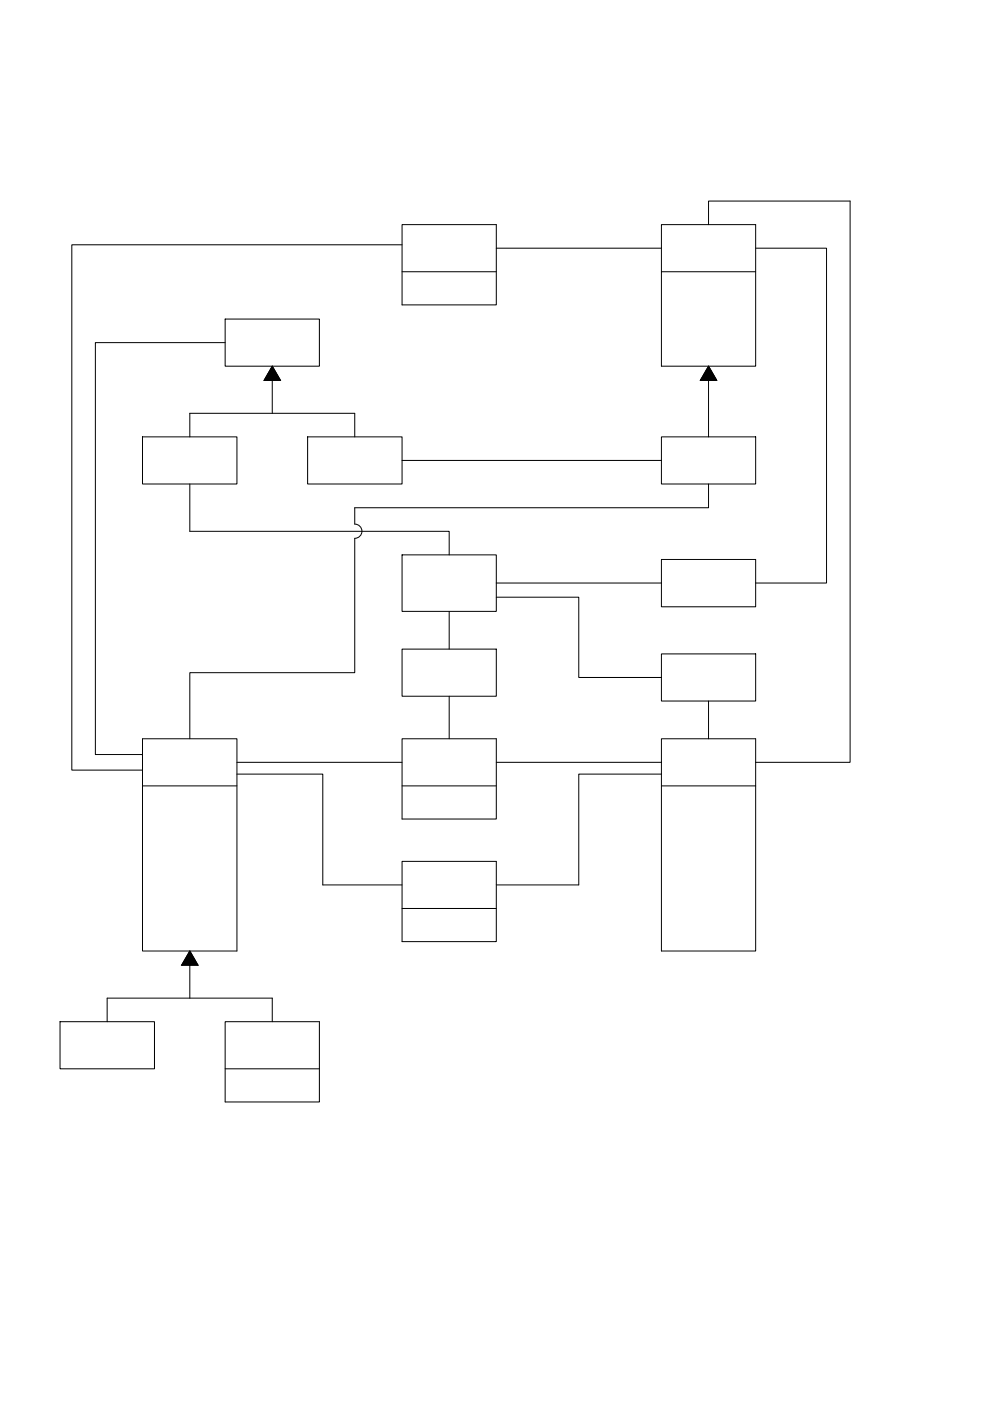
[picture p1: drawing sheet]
<svg xmlns="http://www.w3.org/2000/svg" width="210mm" height="297mm" viewBox="0 0 210 297" stroke-linecap="round" stroke-linejoin="round" font-family="sans-serif">
<!-- layer: Fina -->
<g fill="none" stroke="#000" stroke-width=".21">
<path d="M85.2 47.6h20v17h-20zM85.2 51.9h-70v111.4h15M85.2 57.6h20M105.2 52.6h35M140.2 47.6h20v30h-20zM140.2 57.6h20M150.2 47.6v-5h30v119h-20M160.2 52.6h15v71h-15M47.7 67.6h20v10h-20zM47.7 72.6h-27.5v87.4h10M57.7 77.6l1.8 3h-3.5zM150.2 77.6l1.8 3h-3.5z"/>
<path d="M30.2 92.6h20v10h-20zM40.2 92.6v-5h35v5M57.7 80.6v7M65.2 92.6h20v10h-20zM85.2 97.6h55M140.2 92.6h20v10h-20zM150.2 80.6v12M40.2 102.6v10h55v5M85.2 117.6h20v12h-20zM140.2 118.6h20v10.1h-20zM150.2 102.6v5.1h-75v3.4a1.5 1.5 0 0 1 1.5 1.5 1.5 1.5 0 0 1-1.5 1.5v28.5h-35v14M85.2 137.6h20v10h-20z"/>
<path d="M95.2 129.6v8M105.2 126.6h17.5v17h17.5M105.2 123.6h35M140.2 138.6h20v10h-20zM30.2 156.6h20v45h-20zM85.2 156.6h20v17.1h-20zM95.2 147.6v9M140.2 156.6h20v45h-20zM150.2 148.6v8M30.2 166.6h20M50.2 164.1h18.2v23.5h16.8M50.2 161.6h35"/>
<path d="M85.2 166.6h20M105.2 161.6h35M140.2 164.1h-17.5v23.5h-17.5M140.2 166.6h20M85.2 182.6h20v17h-20zM85.2 192.6h20M12.7 216.6h20.1v10h-20.1zM22.7 216.6v-5h35v5M40.2 201.6l1.8 3h-3.5zM40.2 204.6v7M47.7 216.6h20v17h-20zM47.7 226.6h20"/>
</g>
<path d="M57.7 77.6l1.8 3h-3.5zM150.2 77.6l1.8 3h-3.5zM40.2 201.6l1.8 3h-3.5z" fill="#000" stroke="#000" stroke-width=".21"/>
</svg>
